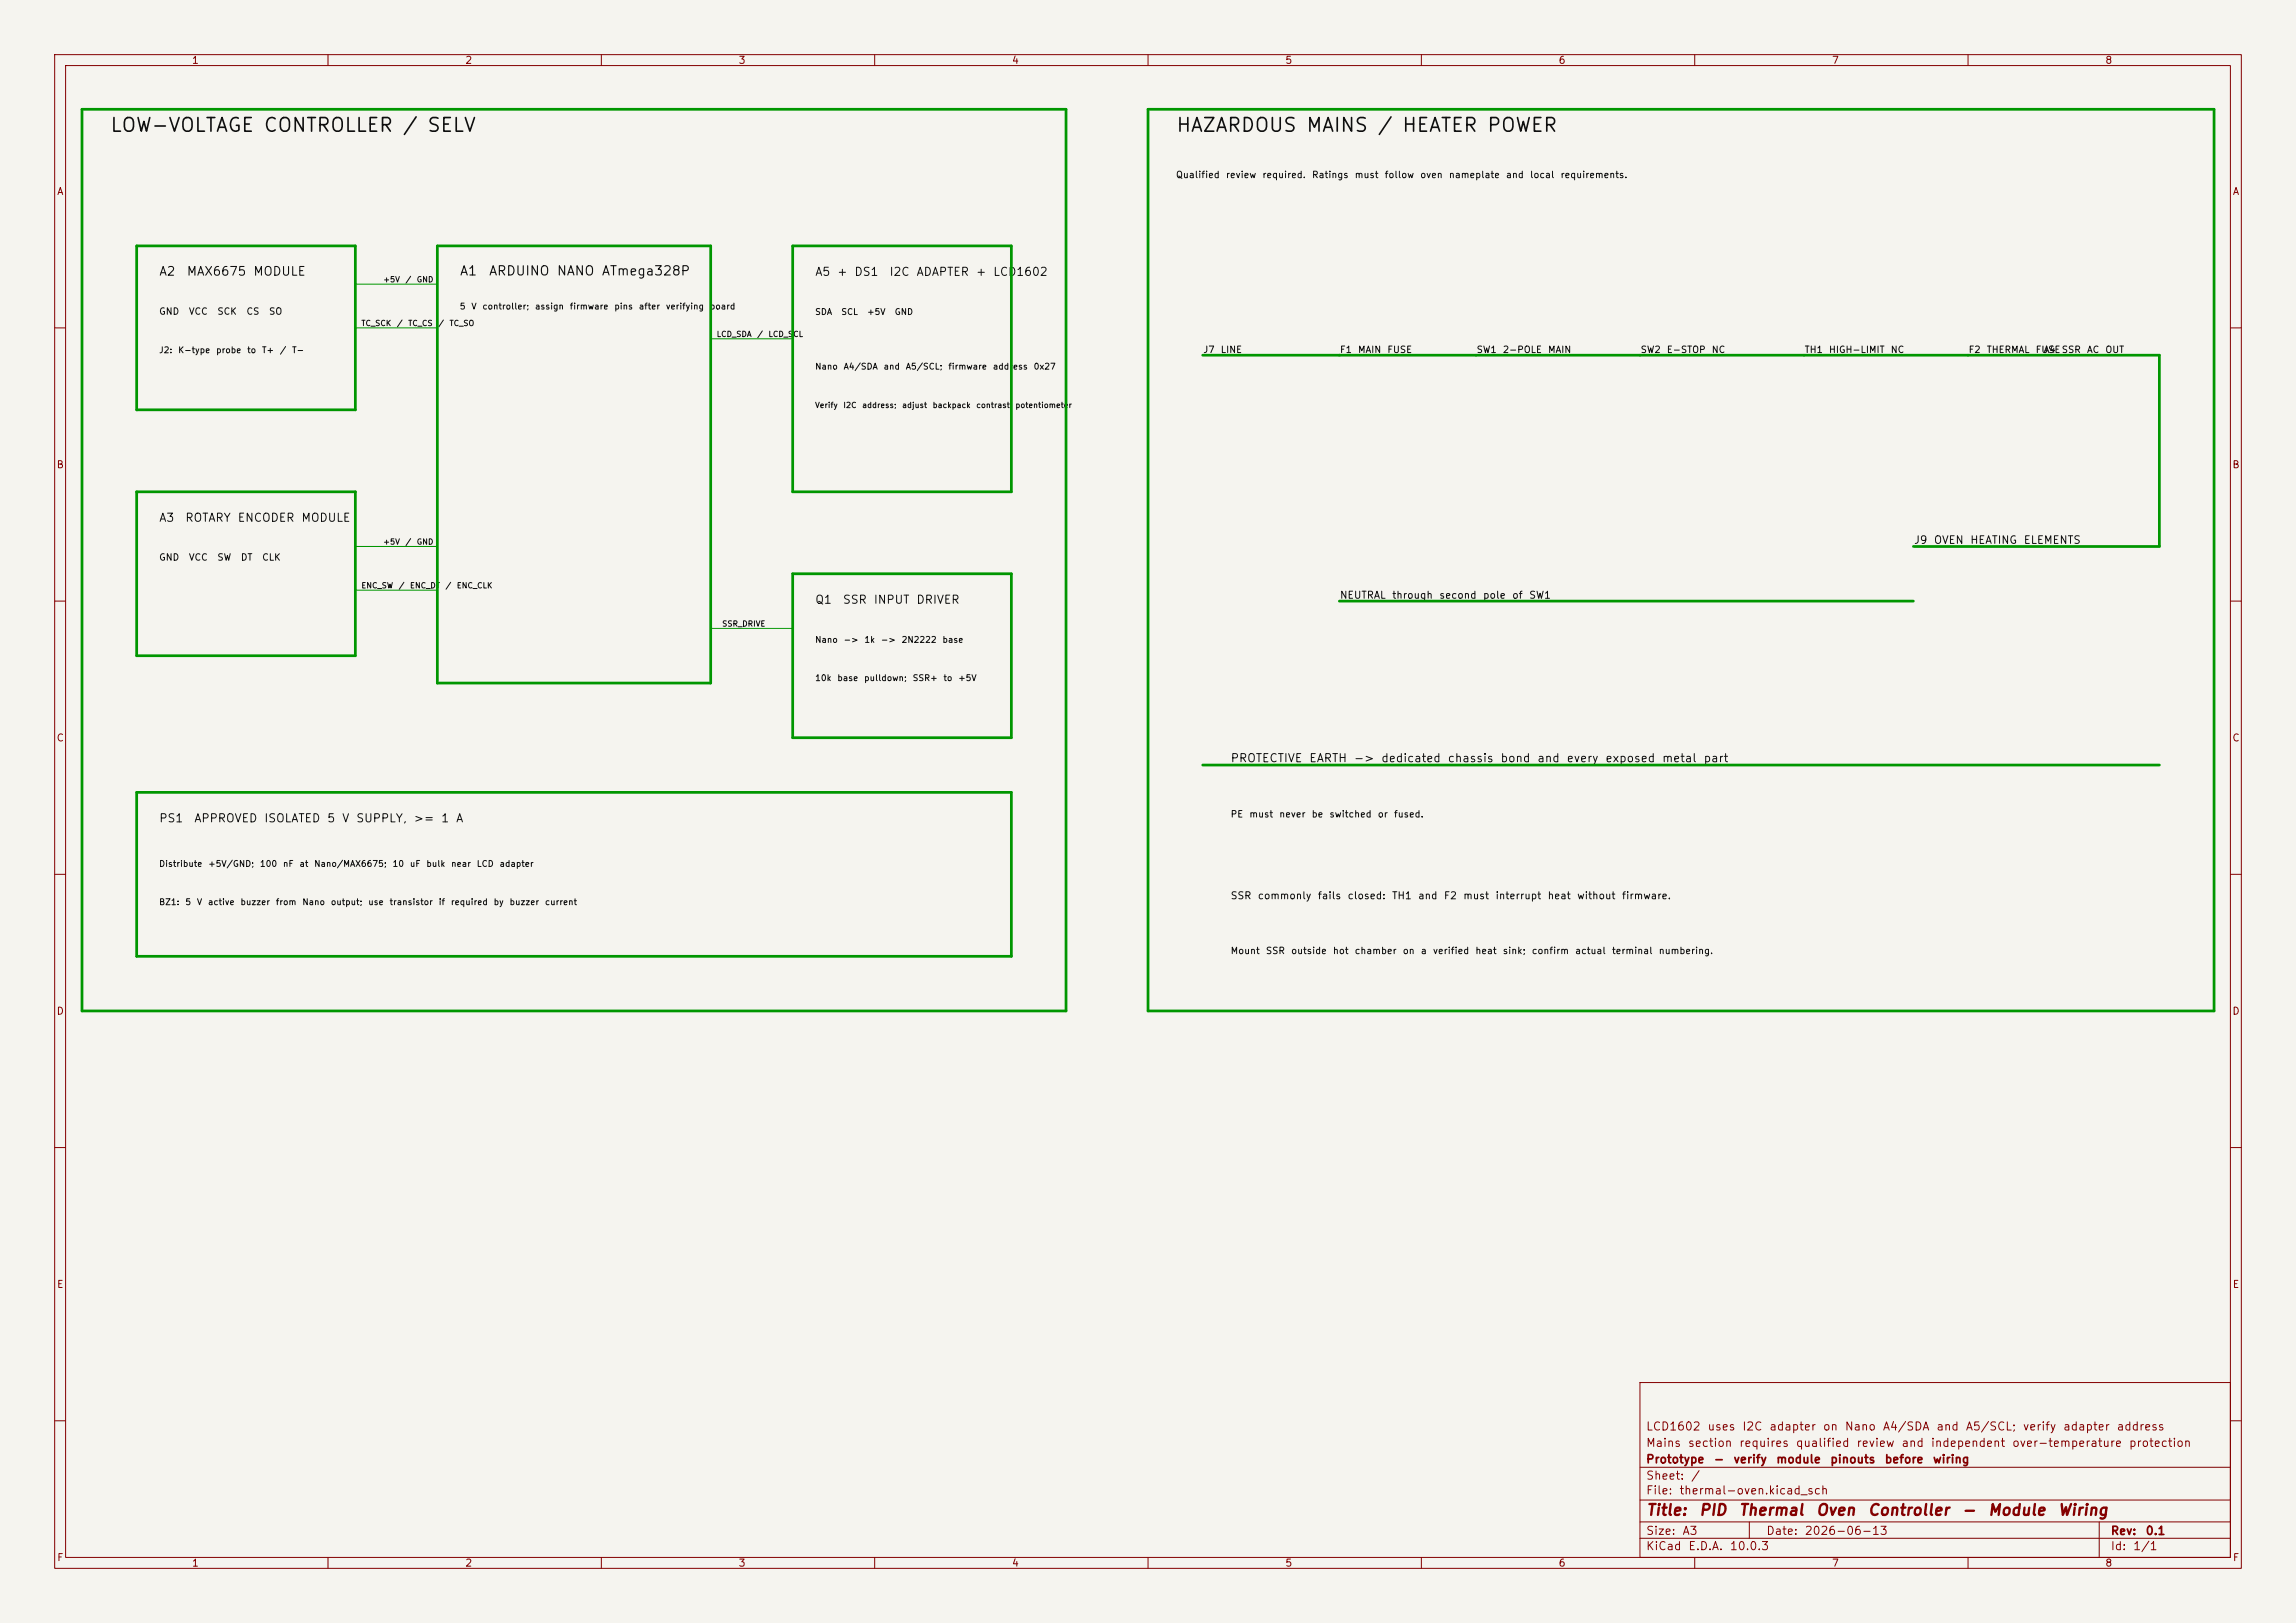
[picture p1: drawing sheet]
<svg xmlns="http://www.w3.org/2000/svg" width="420mm" height="297mm" viewBox="0 0 420 297" stroke-linecap="round" stroke-linejoin="round" font-family="sans-serif">
<defs><g id="words">
<g font-size="2.5" fill="#0f0f0f">
<text x="20" y="24.8">LOW-VOLTAGE CONTROLLER / SELV</text>
<text x="215" y="24.8">HAZARDOUS MAINS / HEATER POWER</text>
</g>
<g font-size="2" fill="#840000">
<text x="301" y="277.8">Title:</text>
<text x="310.7" y="277.8">PID</text>
<text x="317.9" y="277.8">Thermal</text>
<text x="332.1" y="277.8">Oven</text>
<text x="341.5" y="277.8">Controller</text>
<text x="358.7" y="277.8">-</text>
<text x="363.5" y="277.8">Module</text>
<text x="376.3" y="277.8">Wiring</text>
</g>
<g font-size="1.7" fill="#0f0f0f">
<text x="84" y="50.8">A1</text>
<text x="89.3" y="50.8">ARDUINO NANO ATmega328P</text>
</g>
<g font-size="1.6" fill="#0f0f0f">
<text x="29" y="50.8">A2</text>
<text x="34" y="50.8">MAX6675 MODULE</text>
</g>
<g font-size="1.5" fill="#0f0f0f">
<text x="149" y="50.9">A5</text>
<text x="153" y="50.9">+</text>
<text x="156.2" y="50.9">DS1</text>
<text x="162.6" y="50.9">I2C</text>
<text x="167.5" y="50.9">ADAPTER</text>
<text x="178.4" y="50.9">+</text>
<text x="181.6" y="50.9">LCD1602</text>
<text x="29" y="95.9">A3</text>
<text x="33.8" y="95.9">ROTARY</text>
<text x="43.4" y="95.9">ENCODER</text>
<text x="55" y="95.9">MODULE</text>
<text x="149" y="110.9">Q1</text>
<text x="154.1" y="110.9">SSR</text>
<text x="159.7" y="110.9">INPUT</text>
<text x="167.5" y="110.9">DRIVER</text>
<text x="225" y="139.9">PROTECTIVE</text>
<text x="239.4" y="139.9">EARTH</text>
<text x="247.5" y="139.9">-&gt;</text>
<text x="252.5" y="139.9">dedicated</text>
<text x="264.7" y="139.9">chassis</text>
<text x="274.4" y="139.9">bond</text>
<text x="281.1" y="139.9">and</text>
<text x="286.5" y="139.9">every</text>
<text x="293.5" y="139.9">exposed</text>
<text x="303.9" y="139.9">metal</text>
<text x="311.5" y="139.9">part</text>
<text x="29" y="150.9">PS1</text>
<text x="35.4" y="150.9">APPROVED</text>
<text x="48.2" y="150.9">ISOLATED</text>
<text x="59.7" y="150.9">5</text>
<text x="62.5" y="150.9">V</text>
<text x="65" y="150.9">SUPPLY,</text>
<text x="75.6" y="150.9">&gt;=</text>
<text x="80.6" y="150.9">1</text>
<text x="83.3" y="150.9">A</text>
</g>
<g font-size="1.5" fill="#840000">
<text x="301" y="262.1">LCD1602</text>
<text x="312.2" y="262.1">uses</text>
<text x="318.6" y="262.1">I2C</text>
<text x="323.5" y="262.1">adapter</text>
<text x="333.3" y="262.1">on</text>
<text x="337.3" y="262.1">Nano</text>
<text x="344.3" y="262.1">A4/SDA</text>
<text x="354.1" y="262.1">and</text>
<text x="359.5" y="262.1">A5/SCL;</text>
<text x="369.9" y="262.1">verify</text>
<text x="377.3" y="262.1">adapter</text>
<text x="387.1" y="262.1">address</text>
<text x="301" y="268.1">Prototype</text>
<text x="301" y="265.1">Mains</text>
<text x="308.6" y="265.1">section</text>
<text x="313.4" y="268.1">-</text>
<text x="317" y="268.1">verify</text>
<text x="318" y="265.1">requires</text>
<text x="324.8" y="268.1">module</text>
<text x="328.4" y="265.1">qualified</text>
<text x="334.7" y="268.1">pinouts</text>
<text x="339.5" y="265.1">review</text>
<text x="344.6" y="268.1">before</text>
<text x="347.7" y="265.1">and</text>
<text x="353.1" y="265.1">independent</text>
<text x="353.4" y="268.1">wiring</text>
<text x="367.9" y="265.1">over-temperature</text>
<text x="389.3" y="265.1">protection</text>
<text x="301" y="273.8">File:</text>
<text x="301" y="271.1">Sheet:</text>
<text x="307.1" y="273.8">thermal-oven.kicad_sch</text>
<text x="309.2" y="271.1">/</text>
<text x="301" y="281.2">Size:</text>
<text x="307.6" y="281.2">A3</text>
<text x="323" y="281.2">Date:</text>
<text x="330" y="281.2">2026-06-13</text>
<text x="386" y="281.2">Rev:</text>
<text x="392.4" y="281.2">0.1</text>
<text x="301" y="284">KiCad</text>
<text x="308.7" y="284">E.D.A.</text>
<text x="316.3" y="284">10.0.3</text>
<text x="386" y="284">Id:</text>
<text x="390.1" y="284">1/1</text>
</g>
<g font-size="1.4" fill="#0f0f0f">
<text x="350" y="99.9">J9</text>
<text x="353.6" y="99.9">OVEN</text>
<text x="360.3" y="99.9">HEATING</text>
<text x="370.1" y="99.9">ELEMENTS</text>
</g>
<g font-size="1.3" fill="#840000">
<text x="35" y="12">1</text>
<text x="85" y="12">2</text>
<text x="135" y="12">3</text>
<text x="185" y="12">4</text>
<text x="235" y="12">5</text>
<text x="285" y="12">6</text>
<text x="335" y="12">7</text>
<text x="385" y="12">8</text>
<text x="10.3" y="36">A</text>
<text x="408.3" y="36">A</text>
<text x="10.3" y="86">B</text>
<text x="408.2" y="86">B</text>
<text x="10.3" y="136">C</text>
<text x="408.2" y="136">C</text>
<text x="10.3" y="186">D</text>
<text x="408.2" y="186">D</text>
<text x="10.3" y="236">E</text>
<text x="408.3" y="236">E</text>
<text x="10.3" y="286">F</text>
<text x="35" y="287">1</text>
<text x="85" y="287">2</text>
<text x="135" y="287">3</text>
<text x="185" y="287">4</text>
<text x="235" y="287">5</text>
<text x="285" y="287">6</text>
<text x="335" y="287">7</text>
<text x="385" y="287">8</text>
<text x="408.3" y="286">F</text>
</g>
<g font-size="1.3" fill="#0f0f0f">
<text x="245" y="109.9">NEUTRAL</text>
<text x="254.5" y="109.9">through</text>
<text x="263.2" y="109.9">second</text>
<text x="271.2" y="109.9">pole</text>
<text x="276.5" y="109.9">of</text>
<text x="279.6" y="109.9">SW1</text>
<text x="225" y="164.9">SSR</text>
<text x="230" y="164.9">commonly</text>
<text x="240.9" y="164.9">fails</text>
<text x="246.4" y="164.9">closed:</text>
<text x="254.5" y="164.9">TH1</text>
<text x="259.3" y="164.9">and</text>
<text x="264" y="164.9">F2</text>
<text x="267.5" y="164.9">must</text>
<text x="273.4" y="164.9">interrupt</text>
<text x="283" y="164.9">heat</text>
<text x="288.4" y="164.9">without</text>
<text x="296.6" y="164.9">firmware.</text>
</g>
<g font-size="1.2" fill="#0f0f0f">
<text x="215" y="32.9">Qualified</text>
<text x="224.1" y="32.9">review</text>
<text x="230.8" y="32.9">required.</text>
<text x="239.9" y="32.9">Ratings</text>
<text x="247.7" y="32.9">must</text>
<text x="253.2" y="32.9">follow</text>
<text x="259.7" y="32.9">oven</text>
<text x="264.9" y="32.9">nameplate</text>
<text x="275.4" y="32.9">and</text>
<text x="279.8" y="32.9">local</text>
<text x="285.3" y="32.9">requirements.</text>
<text x="29" y="57.9">GND</text>
<text x="34.4" y="57.9">VCC</text>
<text x="39.7" y="57.9">SCK</text>
<text x="45" y="57.9">CS</text>
<text x="49.1" y="57.9">SO</text>
<text x="220" y="64.9">J7</text>
<text x="223.2" y="64.9">LINE</text>
<text x="245" y="64.9">F1</text>
<text x="248.3" y="64.9">MAIN</text>
<text x="253.7" y="64.9">FUSE</text>
<text x="270" y="64.9">SW1</text>
<text x="274.8" y="64.9">2-POLE</text>
<text x="283.1" y="64.9">MAIN</text>
<text x="300" y="64.9">SW2</text>
<text x="304.8" y="64.9">E-STOP</text>
<text x="313" y="64.9">NC</text>
<text x="330" y="64.9">TH1</text>
<text x="334.4" y="64.9">HIGH-LIMIT</text>
<text x="345.7" y="64.9">NC</text>
<text x="360" y="64.9">F2</text>
<text x="363.3" y="64.9">THERMAL</text>
<text x="372.3" y="64.9">FUSESSR</text>
<text x="373.7" y="64.9">A4</text>
<text x="381.6" y="64.9">AC</text>
<text x="385" y="64.9">OUT</text>
<text x="29" y="102.9">GND</text>
<text x="34.4" y="102.9">VCC</text>
<text x="39.7" y="102.9">SW</text>
<text x="43.9" y="102.9">DT</text>
<text x="47.8" y="102.9">CLK</text>
<text x="225" y="149.9">PE</text>
<text x="228.4" y="149.9">must</text>
<text x="233.9" y="149.9">never</text>
<text x="239.8" y="149.9">be</text>
<text x="243.1" y="149.9">switched</text>
<text x="251.9" y="149.9">or</text>
<text x="254.9" y="149.9">fused.</text>
<text x="225" y="174.9">Mount</text>
<text x="231.4" y="174.9">SSR</text>
<text x="236.1" y="174.9">outside</text>
<text x="243.7" y="174.9">hot</text>
<text x="247.7" y="174.9">chamber</text>
<text x="256.5" y="174.9">on</text>
<text x="259.8" y="174.9">a</text>
<text x="262" y="174.9">verified</text>
<text x="269.8" y="174.9">heat</text>
<text x="274.8" y="174.9">sink;</text>
<text x="280.1" y="174.9">confirm</text>
<text x="288" y="174.9">actual</text>
<text x="294.7" y="174.9">terminal</text>
<text x="303.3" y="174.9">numbering.</text>
</g>
<g font-size="1.1" fill="#0f0f0f">
<text x="84" y="56.9">5</text>
<text x="86.1" y="56.9">V</text>
<text x="88.1" y="56.9">controller;</text>
<text x="97.8" y="56.9">assign</text>
<text x="104.1" y="56.9">firmware</text>
<text x="112.3" y="56.9">pins</text>
<text x="116.7" y="56.9">after</text>
<text x="121.7" y="56.9">verifying</text>
<text x="129.7" y="56.9">board</text>
<text x="149" y="57.9">SDA</text>
<text x="153.8" y="57.9">SCL</text>
<text x="158.5" y="57.9">+5V</text>
<text x="163.6" y="57.9">GND</text>
<text x="29" y="64.9">J2:</text>
<text x="32.5" y="64.9">K-type</text>
<text x="39.4" y="64.9">probe</text>
<text x="45.1" y="64.9">to</text>
<text x="47.8" y="64.9">T+</text>
<text x="51.1" y="64.9">/</text>
<text x="53.3" y="64.9">T-</text>
<text x="149" y="67.9">Nano</text>
<text x="154.2" y="67.9">A4/SDA</text>
<text x="161.5" y="67.9">and</text>
<text x="165.6" y="67.9">A5/SCL;</text>
<text x="173.4" y="67.9">firmware</text>
<text x="181.5" y="67.9">address</text>
<text x="189" y="67.9">0x27</text>
<text x="149" y="117.9">Nano</text>
<text x="154.2" y="117.9">-&gt;</text>
<text x="158" y="117.9">1k</text>
<text x="161" y="117.9">-&gt;</text>
<text x="164.8" y="117.9">2N2222</text>
<text x="172.3" y="117.9">base</text>
<text x="149" y="124.9">10k</text>
<text x="153.1" y="124.9">base</text>
<text x="158" y="124.9">pulldown;</text>
<text x="166.8" y="124.9">SSR+</text>
<text x="172.5" y="124.9">to</text>
<text x="175.2" y="124.9">+5V</text>
<text x="29" y="158.9">Distribute</text>
<text x="38" y="158.9">+5V/GND;</text>
<text x="47.4" y="158.9">100</text>
<text x="51.7" y="158.9">nF</text>
<text x="54.7" y="158.9">at</text>
<text x="57.4" y="158.9">Nano/MAX6675;</text>
<text x="71.7" y="158.9">10</text>
<text x="74.9" y="158.9">uF</text>
<text x="77.9" y="158.9">bulk</text>
<text x="82.4" y="158.9">near</text>
<text x="87.1" y="158.9">LCD</text>
<text x="91.3" y="158.9">adapter</text>
<text x="29" y="165.9">BZ1:</text>
<text x="33.8" y="165.9">5</text>
<text x="35.9" y="165.9">V</text>
<text x="37.9" y="165.9">active</text>
<text x="43.9" y="165.9">buzzer</text>
<text x="50.4" y="165.9">from</text>
<text x="55.2" y="165.9">Nano</text>
<text x="60.4" y="165.9">output;</text>
<text x="67.3" y="165.9">use</text>
<text x="71.2" y="165.9">transistor</text>
<text x="80.1" y="165.9">if</text>
<text x="82.4" y="165.9">required</text>
<text x="90.2" y="165.9">by</text>
<text x="93.1" y="165.9">buzzer</text>
<text x="99.6" y="165.9">current</text>
</g>
<g font-size="1" fill="#0f0f0f">
<text x="70" y="51.9">+5V</text>
<text x="74.1" y="51.9">/</text>
<text x="76.1" y="51.9">GND</text>
<text x="66" y="59.9">TC_SCK</text>
<text x="72.5" y="59.9">/</text>
<text x="74.6" y="59.9">TC_CS</text>
<text x="80.1" y="59.9">/</text>
<text x="82.1" y="59.9">TC_SO</text>
<text x="131" y="61.9">LCD_SDA</text>
<text x="138.4" y="61.9">/</text>
<text x="140.5" y="61.9">LCD_SCL</text>
<text x="149" y="74.9">Verify</text>
<text x="154.2" y="74.9">I2C</text>
<text x="157.6" y="74.9">address;</text>
<text x="164.9" y="74.9">adjust</text>
<text x="170.5" y="74.9">backpack</text>
<text x="178.5" y="74.9">contrast</text>
<text x="185.6" y="74.9">potentiometer</text>
<text x="70" y="99.9">+5V</text>
<text x="74.1" y="99.9">/</text>
<text x="76.1" y="99.9">GND</text>
<text x="66" y="107.9">ENC_SW</text>
<text x="72.8" y="107.9">/</text>
<text x="74.9" y="107.9">ENC_DT</text>
<text x="81.4" y="107.9">/</text>
<text x="83.5" y="107.9">ENC_CLK</text>
<text x="132" y="114.9">SSR_DRIVE</text>
</g>
</g></defs>
<path d="M0 0h420v297h-420z" fill="#f5f4ef" stroke="#f5f4ef" stroke-width=".18"/>
<g fill="none" stroke="#840000" stroke-width=".18">
<path d="M10 10h400v277h-400zM12 12h396v273h-396zM60 10v2M110 10v2M160 10v2M210 10v2M260 10v2M310 10v2M360 10v2M10 60h2M408 60h2M10 110h2"/>
<path d="M408 110h2M10 160h2M408 160h2M10 210h2M408 210h2M300 253h108v32h-108zM10 260h2M300 278.5h108M300 274.5h108M300 268.5h108M320 278.5v3M384 278.5v6.5"/>
<path d="M408 260h2M60 285v2M110 285v2M160 285v2M210 285v2M260 285v2M300 281.5h108M310 285v2M360 285v2"/>
</g>
<path d="M15 20h180v165h-180zM210 20h195v165h-195zM25 45h40v30h-40zM80 45h50v80h-50zM145 45h40v45h-40zM220 65h175v35h-45M25 90h40v30h-40zM145 105h40v30h-40zM245 110h105M220 140h175M25 145h160v30h-160z" fill="none" stroke="#009600" stroke-width=".5"/>
<path d="M65 52h15M65 60h15M130 62h15M65 100h15M65 108h15M130 115h15" fill="none" stroke="#009600" stroke-width=".18"/>
<use href="#words"/>
</svg>
